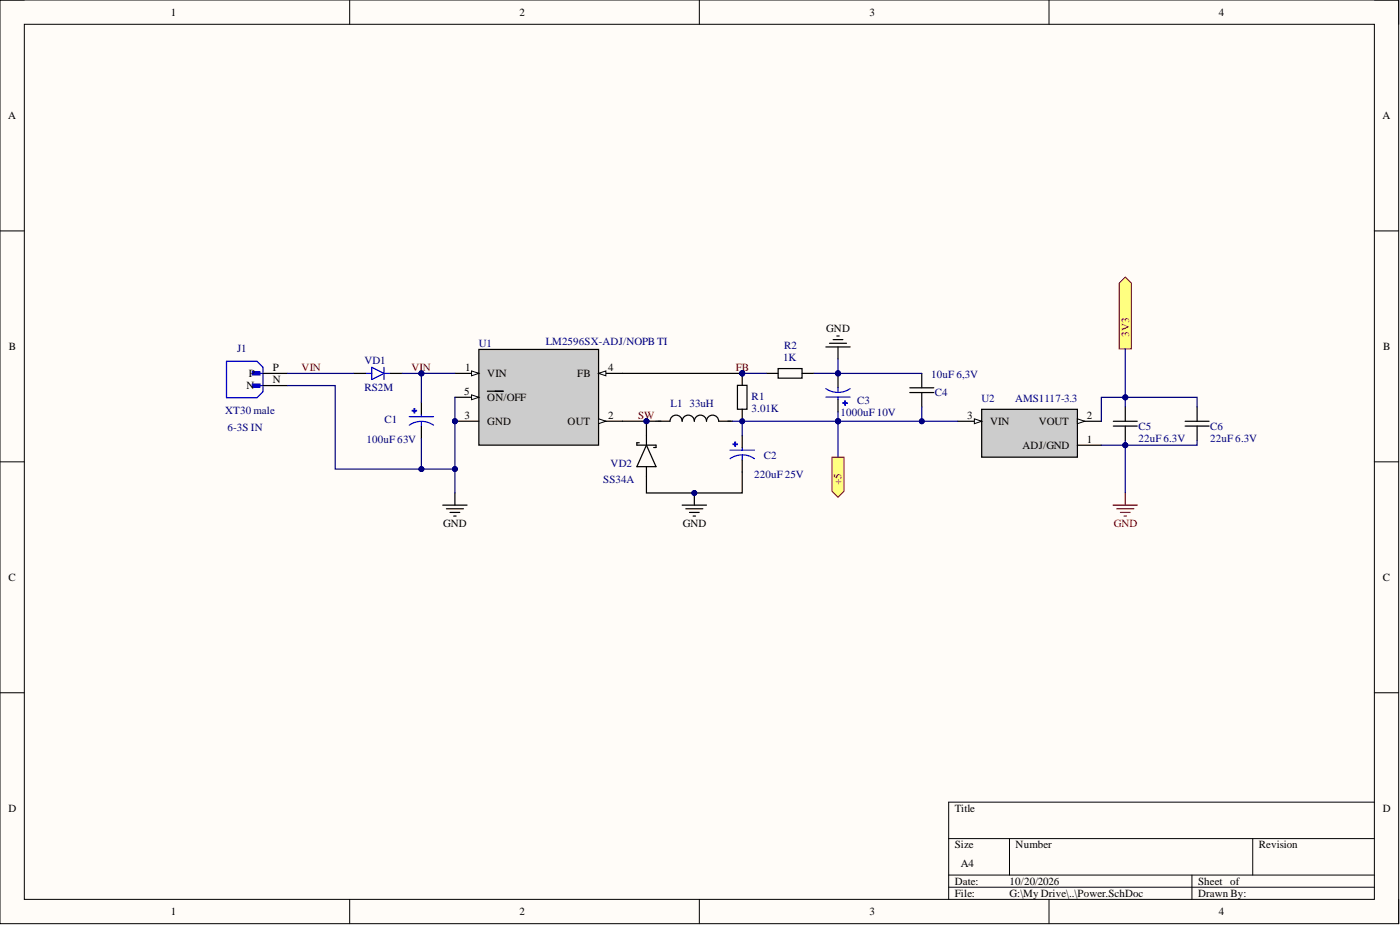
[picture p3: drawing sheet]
<svg xmlns="http://www.w3.org/2000/svg" width="292mm" height="193mm" viewBox="0 0 292 193" stroke-linecap="round" stroke-linejoin="round" font-family="sans-serif">
<defs><g id="words">
<g font-size="2.3">
<text x="35.6" y="3.3">1</text>
<text x="108.4" y="3.3">2</text>
<text x="181.4" y="3.3">3</text>
<text x="254.3" y="3.3">4</text>
<text x="1.7" y="24.8">A</text>
<text x="288.4" y="24.8">A</text>
<text x="172.4" y="69.3">GND</text>
<text x="1.9" y="73">B</text>
<text x="56.9" y="77.4">P</text>
<text x="97" y="77.4">1</text>
<text x="126.9" y="77.4">4</text>
<text x="288.6" y="73">B</text>
<text x="51.4" y="81.2">N</text>
<text x="51.9" y="78.7">P</text>
<text x="56.9" y="79.9">N</text>
<text x="96.9" y="82.4">5</text>
<text x="101.7" y="83.7">ON/OFF</text>
<text x="101.7" y="78.7">VIN</text>
<text x="120.5" y="78.7">FB</text>
<text x="96.9" y="87.4">3</text>
<text x="101.7" y="88.7">GND</text>
<text x="118.4" y="88.7">OUT</text>
<text x="126.9" y="87.4">2</text>
<text x="201.8" y="87.4">3</text>
<text x="206.6" y="88.7">VIN</text>
<text x="216.7" y="88.7">VOUT</text>
<text x="226.8" y="87.4">2</text>
<text x="213.3" y="93.6">ADJ/GND</text>
<text x="226.8" y="92.4">1</text>
<text x="92.5" y="110">GND</text>
<text x="142.4" y="110">GND</text>
<text x="1.8" y="121.2">C</text>
<text x="288.5" y="121.2">C</text>
<text x="1.8" y="169.4">D</text>
<text x="199.2" y="169.4">Title</text>
<text x="288.5" y="169.4">D</text>
<text x="199.2" y="177">Size</text>
<text x="211.9" y="177">Number</text>
<text x="262.6" y="177">Revision</text>
<text x="199.2" y="184.6">Date:</text>
<text x="200.5" y="180.8">A4</text>
<text x="210.6" y="184.6">10/20/2026</text>
<text x="250" y="184.6">Sheet of</text>
<text x="35.6" y="190.9">1</text>
<text x="108.4" y="190.9">2</text>
<text x="181.4" y="190.9">3</text>
<text x="199.2" y="187.1">File:</text>
<text x="210.6" y="187.1">G:\My Drive\..\Power.SchDoc</text>
<text x="250" y="187.1">Drawn By:</text>
<text x="254.3" y="190.9">4</text>
</g>
<g font-size="2.3" fill="#000080">
<text x="113.9" y="71.9">LM2596SX-ADJ/NOPB TI</text>
<text x="49.5" y="73.4">J1</text>
<text x="76" y="75.9">VD1</text>
<text x="99.9" y="72.4">U1</text>
<text x="163.4" y="75.3">1K</text>
<text x="163.6" y="72.8">R2</text>
<text x="76" y="81.5">RS2M</text>
<text x="156.8" y="83.4">R1</text>
<text x="194.3" y="78.9">10uF 6,3V</text>
<text x="195.1" y="82.7">C4</text>
<text x="204.8" y="83.9">U2</text>
<text x="211.8" y="83.9">AMS1117-3.3</text>
<text x="46.9" y="86.4">XT30 male</text>
<text x="47.5" y="89.9">6-3S IN</text>
<text x="80.2" y="88.1">C1</text>
<text x="139.9" y="84.9">L1</text>
<text x="143.9" y="84.9">33uH</text>
<text x="156.8" y="85.9">3.01K</text>
<text x="175.4" y="86.8">1000uF 10V</text>
<text x="178.8" y="84.3">C3</text>
<text x="237.5" y="89.7">C5</text>
<text x="252.5" y="89.7">C6</text>
<text x="76.5" y="92.4">100uF 63V</text>
<text x="159.4" y="95.8">C2</text>
<text x="237.5" y="92.2">22uF 6.3V</text>
<text x="252.5" y="92.2">22uF 6.3V</text>
<text x="125.9" y="100.8">SS34A</text>
<text x="127.4" y="97.4">VD2</text>
<text x="157.3" y="99.8">220uF 25V</text>
</g>
<g font-size="2.3" fill="#800000">
<text x="235.6" y="70.2" transform="rotate(-90 235.6 70.2)">3V3</text>
<text x="62.9" y="77.4">VIN</text>
<text x="85.9" y="77.4">VIN</text>
<text x="153.5" y="77.4">FB</text>
<text x="133.1" y="87.4">SW</text>
<text x="175.6" y="101.2" transform="rotate(-90 175.6 101.2)">+5</text>
<text x="232.4" y="110">GND</text>
</g>
</g></defs>
<path d="M0 0h291.8v192.7h-291.8z" fill-rule="evenodd" fill="#fffcf8"/>
<path d="M0 0h291.8v192.7h-291.8z" fill="none" stroke="#000" stroke-width=".21"/>
<path d="M5.1 5.1h281.7v182.5h-281.7z" fill-rule="evenodd" fill="#fffcf8"/>
<g fill="none" stroke="#000" stroke-width=".21">
<path d="M0 0h5.1M73 0v5.1M145.9 0v5.1M218.9 0v5.1M286.8 0h5v5.1M5.1 5.1h281.7v182.5h-281.7zM0 48.2h5.1M286.8 48.2h5M0 96.3h5.1M286.8 96.3h5M0 144.5h5.1M286.8 144.5h5"/>
<path d="M197.9 174.9h88.9M210.6 174.9v7.7M261.4 174.9v7.7M286.8 167.3h-88.9v20.3M73 187.6v5.1M145.9 187.6v5.1M197.9 182.6h88.9M197.9 185.1h88.9M218.9 187.6v5.1M248.7 182.6v5M291.8 187.6v5.1"/>
</g>
<path d="M159.9 77.9h2.5M162.4 76.9h4.9v2h-4.9zM167.3 77.9h2.5" fill="none" stroke="#000" stroke-width=".25"/>
<path d="M153.3 92.2h.2v.9h-.2z" fill-rule="evenodd" fill="#00f"/>
<path d="M153.3 92.2h.2v.9h-.2z" fill="none" stroke="#00f" stroke-width=".25"/>
<path d="M152.9 92.6h.9v.1h-.9z" fill-rule="evenodd" fill="#00f"/>
<path d="M152.3 95.7a4.4 4.4 0 0 1 5.1 0M152.3 93.9h5.1M152.9 92.6h.9v.1h-.9zM154.9 93.4v.5M154.9 94.9v1" fill="none" stroke="#00f" stroke-width=".25"/>
<path d="M133.4 92.4h-.5v.5h4v.5h-.5M134.9 90.9v2M134.9 97.4v2M134.9 92.9l2 4.5h-4zM154.9 90.9v2.5M154.9 95.9v2.6M142.3 105.4h5.1M143.1 106.1h3.5M143.9 106.9h2M144.6 107.7h.5M144.9 102.8v2.6" fill="none" stroke="#000" stroke-width=".25"/>
<circle cx="144.9" cy="102.8" r=".51" fill="#000080"/>
<circle cx="144.9" cy="102.8" r=".51" fill="none" stroke="#000080" stroke-width=".21"/>
<path d="M52.7 77.6h1.5v.6h-1.5z" fill-rule="evenodd" fill="#00f"/>
<path d="M52.7 77.6h1.5v.6h-1.5z" fill="none" stroke="#00f" stroke-width=".25"/>
<path d="M52.7 80.1h1.5v.7h-1.5z" fill-rule="evenodd" fill="#00f"/>
<path d="M47.3 75.4h6.3l1.3 1.2v5.1l-1.3 1.3h-6.3zM53 77.9h1.9M52.7 80.1h1.5v.7h-1.5zM53 80.4h1.9" fill="none" stroke="#00f" stroke-width=".25"/>
<path d="M54.9 77.9h5M54.9 80.4h5" fill="none" stroke="#000" stroke-width=".25"/>
<path d="M86.4 85.2h.1v.9h-.1z" fill-rule="evenodd" fill="#00f"/>
<path d="M86.4 85.2h.1v.9h-.1z" fill="none" stroke="#00f" stroke-width=".25"/>
<path d="M86 85.6h.9v.1h-.9z" fill-rule="evenodd" fill="#00f"/>
<path d="M85.4 88.7a4.4 4.4 0 0 1 5.1 0M85.4 86.9h5.1M86 85.6h.9v.1h-.9zM87.9 86.4v.5M87.9 87.9v1.1" fill="none" stroke="#00f" stroke-width=".25"/>
<path d="M87.9 83.9v2.5M87.9 89v2.5" fill="none" stroke="#000" stroke-width=".25"/>
<circle cx="154.9" cy="77.9" r=".51" fill="#000080"/>
<circle cx="154.9" cy="77.9" r=".51" fill="none" stroke="#000080" stroke-width=".21"/>
<path d="M154.9 77.9v2.5M153.9 80.4h2v5h-2zM154.9 85.4v2.5" fill="none" stroke="#000" stroke-width=".25"/>
<circle cx="154.9" cy="77.9" r=".51" fill="#000080"/>
<circle cx="154.9" cy="77.9" r=".51" fill="none" stroke="#000080" stroke-width=".21"/>
<path d="M172.3 72.4h5.1M173.1 71.6h3.5M173.8 70.9h2.1M174.6 70.1h.5M174.8 72.4v2.5M136.9 87.9h2.9a1.27 1.27 0 0 1 1.3-1.3 1.27 1.27 0 0 1 1.2 1.3 1.27 1.27 0 0 1 1.3-1.3 1.27 1.27 0 0 1 1.3 1.3 1.27 1.27 0 0 1 1.2-1.3 1.27 1.27 0 0 1 1.3 1.3 1.27 1.27 0 0 1 1.3-1.3 1.27 1.27 0 0 1 1.2 1.3h3M92.4 105.4h5.1M93.1 106.1h3.6M93.9 106.9h2M94.7 107.7h.5M94.9 102.8v2.6" fill="none" stroke="#000" stroke-width=".25"/>
<path d="M232.2 105.4h5.1M233 106.1h3.6M233.8 106.9h2M234.5 107.7h.5M234.8 102.8v2.6" fill="none" stroke="#800000" stroke-width=".25"/>
<path d="M204.8 85.4h20v10h-20z" fill-rule="evenodd" fill="#ccc"/>
<path d="M199.8 87.9h5M204.8 85.4h20v10h-20z" fill="none" stroke="#000" stroke-width=".25"/>
<path d="M203.3 87.4l1.5 .5-1.5 .5z" fill="#f8fcff"/>
<path d="M203.3 87.4l1.5 .5-1.5 .5z" fill="none" stroke="#000" stroke-width=".21"/>
<path d="M224.8 87.9h5" fill="none" stroke="#000" stroke-width=".25"/>
<path d="M224.8 87.4l1.5 .5-1.5 .5z" fill="#f8fcff"/>
<path d="M224.8 87.4l1.5 .5-1.5 .5z" fill="none" stroke="#000" stroke-width=".21"/>
<path d="M224.8 92.9h5" fill="none" stroke="#000" stroke-width=".25"/>
<path d="M176.2 83.6h.2v.9h-.2z" fill-rule="evenodd" fill="#00f"/>
<path d="M176.2 83.6h.2v.9h-.2z" fill="none" stroke="#00f" stroke-width=".25"/>
<path d="M175.9 84h.9v.1h-.9z" fill-rule="evenodd" fill="#00f"/>
<path d="M172.3 81.1a4.4 4.4 0 0 0 5.1 0M172.3 82.8h5.1M174.8 80.8v1M174.8 82.8v.6M175.9 84h.9v.1h-.9z" fill="none" stroke="#00f" stroke-width=".25"/>
<path d="M174.8 78.3v2.5M174.8 83.4v2.5" fill="none" stroke="#000" stroke-width=".25"/>
<circle cx="94.9" cy="87.9" r=".51" fill="#000080"/>
<circle cx="94.9" cy="87.9" r=".51" fill="none" stroke="#000080" stroke-width=".21"/>
<path d="M99.9 72.9h25v20h-25z" fill-rule="evenodd" fill="#ccc"/>
<path d="M99.9 72.9h25v20h-25zM94.9 82.9h5" fill="none" stroke="#000" stroke-width=".25"/>
<path d="M98.4 82.4l1.5 .5-1.5 .5z" fill="#f8fcff"/>
<path d="M98.4 82.4l1.5 .5-1.5 .5z" fill="none" stroke="#000" stroke-width=".21"/>
<path d="M124.9 77.9h5M101.7 81.6h3.3" fill="none" stroke="#000" stroke-width=".25"/>
<path d="M124.9 77.9l1.5-.5v1z" fill="#f8fcff"/>
<path d="M124.9 77.9l1.5-.5v1z" fill="none" stroke="#000" stroke-width=".21"/>
<path d="M94.9 77.9h5" fill="none" stroke="#000" stroke-width=".25"/>
<path d="M98.4 77.4l1.5 .5-1.5 .5z" fill="#f8fcff"/>
<path d="M98.4 77.4l1.5 .5-1.5 .5z" fill="none" stroke="#000" stroke-width=".21"/>
<path d="M124.9 87.9h5" fill="none" stroke="#000" stroke-width=".25"/>
<path d="M124.9 87.4l1.5 .5-1.5 .5z" fill="#f8fcff"/>
<path d="M124.9 87.4l1.5 .5-1.5 .5z" fill="none" stroke="#000" stroke-width=".21"/>
<path d="M94.9 87.9h5" fill="none" stroke="#000" stroke-width=".25"/>
<circle cx="94.9" cy="87.9" r=".51" fill="#000080"/>
<circle cx="94.9" cy="87.9" r=".51" fill="none" stroke="#000080" stroke-width=".21"/>
<path d="M233.5 59.1l1.3-1.3 1.3 1.3v13.7h-2.6z" fill-rule="evenodd" fill="#ffff80"/>
<path d="M233.5 59.1l1.3-1.3 1.3 1.3v13.7h-2.6z" fill="none" stroke="#800000" stroke-width=".21"/>
<path d="M173.6 95.4h2.5v7.1l-1.3 1.2-1.2-1.2z" fill-rule="evenodd" fill="#ffff80"/>
<path d="M173.6 95.4h2.5v7.1l-1.3 1.2-1.2-1.2z" fill="none" stroke="#800000" stroke-width=".21"/>
<path d="M76.3 77.9h1.3M77.6 76.6l2.5 1.3-2.5 1.3zM80.1 76.6v2.6M80.1 77.9h1.3" fill="none" stroke="#00f" stroke-width=".25"/>
<g fill="none" stroke="#000" stroke-width=".25">
<path d="M73.8 77.9h2.5M81.4 77.9h2.5M192.3 77.9v3M189.8 81.9h5M189.8 80.9h5M192.3 81.9v3M232.3 88.9h5M232.3 87.9h5M234.8 84.9v3M234.8 88.9v3M247.3 88.9h5M247.3 87.9h5"/>
<path d="M249.8 84.9v3M249.8 88.9v3"/>
</g>
<circle cx="87.9" cy="77.9" r=".51" fill="#000080"/>
<circle cx="87.9" cy="77.9" r=".51" fill="none" stroke="#000080" stroke-width=".21"/>
<circle cx="154.9" cy="77.9" r=".51" fill="#000080"/>
<circle cx="154.9" cy="77.9" r=".51" fill="none" stroke="#000080" stroke-width=".21"/>
<path d="M154.9 77.9v.5" fill="none" stroke="#000080" stroke-width=".25"/>
<circle cx="154.9" cy="77.9" r=".51" fill="#000080"/>
<circle cx="154.9" cy="77.9" r=".51" fill="none" stroke="#000080" stroke-width=".21"/>
<path d="M129.9 87.9h5v3" fill="none" stroke="#000" stroke-width=".25"/>
<circle cx="134.9" cy="87.9" r=".51" fill="#000080"/>
<circle cx="134.9" cy="87.9" r=".51" fill="none" stroke="#000080" stroke-width=".21"/>
<path d="M129.9 77.9h25" fill="none" stroke="#000" stroke-width=".25"/>
<circle cx="154.9" cy="77.9" r=".51" fill="#000080"/>
<circle cx="154.9" cy="77.9" r=".51" fill="none" stroke="#000080" stroke-width=".21"/>
<path d="M154.9 77.9h5" fill="none" stroke="#000080" stroke-width=".25"/>
<circle cx="154.9" cy="77.9" r=".51" fill="#000080"/>
<circle cx="154.9" cy="77.9" r=".51" fill="none" stroke="#000080" stroke-width=".21"/>
<path d="M87.9 91.5v6.4" fill="none" stroke="#000080" stroke-width=".25"/>
<circle cx="87.9" cy="97.9" r=".51" fill="#000080"/>
<circle cx="87.9" cy="97.9" r=".51" fill="none" stroke="#000080" stroke-width=".21"/>
<path d="M154.9 98.5v4.3h-20v-3.4" fill="none" stroke="#000" stroke-width=".25"/>
<circle cx="144.9" cy="102.8" r=".51" fill="#000080"/>
<circle cx="144.9" cy="102.8" r=".51" fill="none" stroke="#000080" stroke-width=".21"/>
<path d="M94.9 97.9v4.9" fill="none" stroke="#000080" stroke-width=".25"/>
<circle cx="94.9" cy="97.9" r=".51" fill="#000080"/>
<circle cx="94.9" cy="97.9" r=".51" fill="none" stroke="#000080" stroke-width=".21"/>
<path d="M134.9 87.9h2" fill="none" stroke="#000" stroke-width=".25"/>
<circle cx="134.9" cy="87.9" r=".51" fill="#000080"/>
<circle cx="134.9" cy="87.9" r=".51" fill="none" stroke="#000080" stroke-width=".21"/>
<path d="M234.8 72.8v10.1h-5v5" fill="none" stroke="#000080" stroke-width=".25"/>
<circle cx="234.8" cy="82.9" r=".51" fill="#000080"/>
<circle cx="234.8" cy="82.9" r=".51" fill="none" stroke="#000080" stroke-width=".21"/>
<path d="M152.9 87.9h21.9" fill="none" stroke="#000080" stroke-width=".25"/>
<circle cx="154.9" cy="87.9" r=".51" fill="#000080"/>
<circle cx="154.9" cy="87.9" r=".51" fill="none" stroke="#000080" stroke-width=".21"/>
<circle cx="174.8" cy="87.9" r=".51" fill="#000080"/>
<circle cx="174.8" cy="87.9" r=".51" fill="none" stroke="#000080" stroke-width=".21"/>
<path d="M59.9 80.4h10v17.5h25v-15" fill="none" stroke="#000080" stroke-width=".25"/>
<circle cx="94.9" cy="87.9" r=".51" fill="#000080"/>
<circle cx="94.9" cy="87.9" r=".51" fill="none" stroke="#000080" stroke-width=".21"/>
<circle cx="94.9" cy="97.9" r=".51" fill="#000080"/>
<circle cx="94.9" cy="97.9" r=".51" fill="none" stroke="#000080" stroke-width=".21"/>
<circle cx="87.9" cy="97.9" r=".51" fill="#000080"/>
<circle cx="87.9" cy="97.9" r=".51" fill="none" stroke="#000080" stroke-width=".21"/>
<path d="M59.9 77.9h13.9M87.9 77.9v6" fill="none" stroke="#000080" stroke-width=".25"/>
<circle cx="87.9" cy="77.9" r=".51" fill="#000080"/>
<circle cx="87.9" cy="77.9" r=".51" fill="none" stroke="#000080" stroke-width=".21"/>
<path d="M94.9 77.9h-11" fill="none" stroke="#000080" stroke-width=".25"/>
<circle cx="87.9" cy="77.9" r=".51" fill="#000080"/>
<circle cx="87.9" cy="77.9" r=".51" fill="none" stroke="#000080" stroke-width=".21"/>
<path d="M174.8 74.9v3" fill="none" stroke="#000080" stroke-width=".25"/>
<circle cx="174.8" cy="77.9" r=".51" fill="#000080"/>
<circle cx="174.8" cy="77.9" r=".51" fill="none" stroke="#000080" stroke-width=".21"/>
<path d="M169.8 77.9h5v.4" fill="none" stroke="#000080" stroke-width=".25"/>
<circle cx="174.8" cy="77.9" r=".51" fill="#000080"/>
<circle cx="174.8" cy="77.9" r=".51" fill="none" stroke="#000080" stroke-width=".21"/>
<circle cx="174.8" cy="77.9" r=".51" fill="#000080"/>
<circle cx="174.8" cy="77.9" r=".51" fill="none" stroke="#000080" stroke-width=".21"/>
<path d="M174.8 77.9h17.5" fill="none" stroke="#000080" stroke-width=".25"/>
<circle cx="174.8" cy="77.9" r=".51" fill="#000080"/>
<circle cx="174.8" cy="77.9" r=".51" fill="none" stroke="#000080" stroke-width=".21"/>
<path d="M192.3 84.9v3" fill="none" stroke="#000080" stroke-width=".25"/>
<circle cx="192.3" cy="87.9" r=".51" fill="#000080"/>
<circle cx="192.3" cy="87.9" r=".51" fill="none" stroke="#000080" stroke-width=".21"/>
<path d="M234.8 82.9v2" fill="none" stroke="#000080" stroke-width=".25"/>
<circle cx="234.8" cy="82.9" r=".51" fill="#000080"/>
<circle cx="234.8" cy="82.9" r=".51" fill="none" stroke="#000080" stroke-width=".21"/>
<path d="M234.8 82.9h15v2" fill="none" stroke="#000080" stroke-width=".25"/>
<circle cx="234.8" cy="82.9" r=".51" fill="#000080"/>
<circle cx="234.8" cy="82.9" r=".51" fill="none" stroke="#000080" stroke-width=".21"/>
<path d="M234.8 92.9v9.9" fill="none" stroke="#000080" stroke-width=".25"/>
<circle cx="234.8" cy="92.9" r=".51" fill="#000080"/>
<circle cx="234.8" cy="92.9" r=".51" fill="none" stroke="#000080" stroke-width=".21"/>
<path d="M154.9 87.9v3" fill="none" stroke="#000080" stroke-width=".25"/>
<circle cx="154.9" cy="87.9" r=".51" fill="#000080"/>
<circle cx="154.9" cy="87.9" r=".51" fill="none" stroke="#000080" stroke-width=".21"/>
<path d="M174.8 87.9v7.5" fill="none" stroke="#000080" stroke-width=".25"/>
<circle cx="174.8" cy="87.9" r=".51" fill="#000080"/>
<circle cx="174.8" cy="87.9" r=".51" fill="none" stroke="#000080" stroke-width=".21"/>
<circle cx="174.8" cy="87.9" r=".51" fill="#000080"/>
<circle cx="174.8" cy="87.9" r=".51" fill="none" stroke="#000080" stroke-width=".21"/>
<circle cx="174.8" cy="87.9" r=".51" fill="#000080"/>
<circle cx="174.8" cy="87.9" r=".51" fill="none" stroke="#000080" stroke-width=".21"/>
<path d="M174.8 85.9v2h25" fill="none" stroke="#000080" stroke-width=".25"/>
<circle cx="174.8" cy="87.9" r=".51" fill="#000080"/>
<circle cx="174.8" cy="87.9" r=".51" fill="none" stroke="#000080" stroke-width=".21"/>
<circle cx="192.3" cy="87.9" r=".51" fill="#000080"/>
<circle cx="192.3" cy="87.9" r=".51" fill="none" stroke="#000080" stroke-width=".21"/>
<path d="M249.8 91.9v1h-15" fill="none" stroke="#000080" stroke-width=".25"/>
<circle cx="234.8" cy="92.9" r=".51" fill="#000080"/>
<circle cx="234.8" cy="92.9" r=".51" fill="none" stroke="#000080" stroke-width=".21"/>
<path d="M234.8 91.9v1h-5" fill="none" stroke="#000080" stroke-width=".25"/>
<circle cx="234.8" cy="92.9" r=".51" fill="#000080"/>
<circle cx="234.8" cy="92.9" r=".51" fill="none" stroke="#000080" stroke-width=".21"/>
<circle cx="134.9" cy="87.9" r=".51" fill="#000080"/>
<circle cx="134.9" cy="87.9" r=".51" fill="none" stroke="#000080" stroke-width=".21"/>
<use href="#words"/>
</svg>
